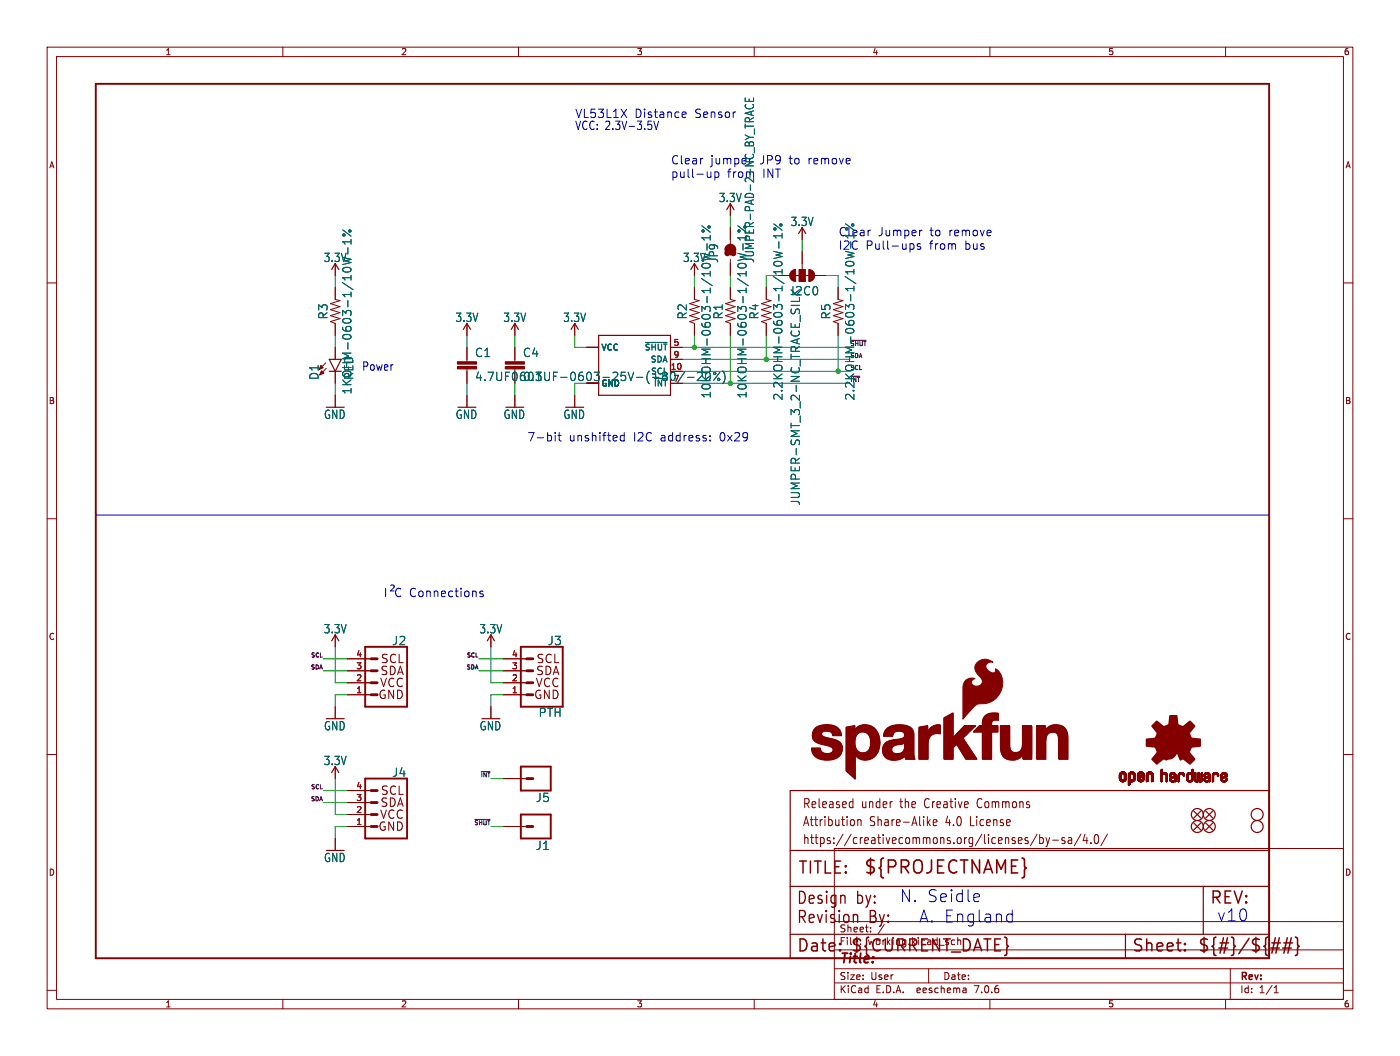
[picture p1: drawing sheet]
<svg xmlns="http://www.w3.org/2000/svg" width="297mm" height="224mm" viewBox="0 0 297 224" stroke-linecap="round" stroke-linejoin="round" font-family="sans-serif">
<defs><g id="words">
<text font-size="3.8" fill="#840000" x="183.1" y="185.7">${PROJECTNAME}</text>
<g font-size="3.5" fill="#840000">
<text x="169.2" y="185.7">TITLE:</text>
<text x="168.9" y="196.1">Revision</text>
<text x="168.9" y="192.1">Design</text>
<text x="181.6" y="192.1">by:</text>
<text x="184.3" y="196.1">By:</text>
<text x="256.5" y="192.1">REV:</text>
<text x="168.9" y="202.2">Date:</text>
<text x="180.3" y="202.2">${CURRENT_DATE}</text>
<text x="240" y="202.2">Sheet:</text>
<text x="254" y="202.2">${#}/${##}</text>
</g>
<g font-size="3.5" fill="#0000c2">
<text x="190.8" y="191.5">N. Seidle</text>
<text x="194.8" y="195.8">A. England</text>
<text x="258.1" y="195.6">v10</text>
</g>
<text font-size="2.8" fill="#840000" x="178" y="204.8">Title:</text>
<g font-size="2.7" fill="#840000">
<text x="170.2" y="171.7">Released</text>
<text x="182.7" y="171.7">under</text>
<text x="191.1" y="171.7">the</text>
<text x="196.5" y="171.7">Creative</text>
<text x="208" y="171.7">Commons</text>
<text x="170.2" y="175.5">Attribution</text>
<text x="170.2" y="179.3">https://creativecommons.org/licenses/by-sa/4.0/</text>
<text x="184.5" y="175.5">Share-Alike</text>
<text x="200.8" y="175.5">4.0</text>
<text x="206.2" y="175.5">License</text>
</g>
<g font-size="2.5" fill="#0000c2">
<text x="121.9" y="25.2">VL53L1X</text>
<text x="121.9" y="27.7">VCC: 2.3V-3.5V</text>
<text x="134.6" y="25.2">Distance</text>
<text x="147.4" y="25.2">Sensor</text>
<text x="142.2" y="35">Clear</text>
<text x="161.2" y="35">JP9</text>
<text x="167.4" y="35">to</text>
<text x="171.5" y="35">remove</text>
<text x="142.2" y="37.9">pull-up</text>
<text x="161.7" y="37.9">INT</text>
<text x="183.6" y="53.1">Pull-ups</text>
<text x="186.2" y="50.2">Jumper</text>
<text x="197.1" y="53.1">from</text>
<text x="197.2" y="50.2">to</text>
<text x="201.3" y="50.2">remove</text>
<text x="204.7" y="53.1">bus</text>
<text x="76.7" y="78.7">Power</text>
<text x="111.8" y="93.7">7-bit</text>
<text x="120.6" y="93.7">unshifted</text>
<text x="134.3" y="93.7">I2C</text>
<text x="140.1" y="93.7">address:</text>
<text x="152.7" y="93.7">0x29</text>
<text x="81.3" y="126.8">I C Connections</text>
</g>
<g font-size="2.5" fill="#006464">
<text x="150.6" y="35">jumper</text>
<text x="154.2" y="37.9">from</text>
<text x="152.4" y="43.1">3.3V</text>
<text x="167.7" y="48.2">3.3V</text>
<text x="177.8" y="50.2">Clear</text>
<text x="177.8" y="53.1">I2C</text>
<text x="68.6" y="55.8">3.3V</text>
<text x="144.8" y="55.8">3.3V</text>
<text x="152.5" y="55.8" transform="rotate(-90 152.5 55.8)">JP9</text>
<text x="160.2" y="55.8" transform="rotate(-90 160.2 55.8)">JUMPER-PAD-2-NC_BY_TRACE</text>
<text x="167.7" y="62.8">I2C0</text>
<text x="69.7" y="67.8" transform="rotate(-90 69.7 67.8)">R3</text>
<text x="96.5" y="68.5">3.3V</text>
<text x="106.7" y="68.5">3.3V</text>
<text x="119.4" y="68.5">3.3V</text>
<text x="145.9" y="67.8" transform="rotate(-90 145.9 67.8)">R2</text>
<text x="153.5" y="67.8" transform="rotate(-90 153.5 67.8)">R1</text>
<text x="161.1" y="67.8" transform="rotate(-90 161.1 67.8)">R4</text>
<text x="176.4" y="67.8" transform="rotate(-90 176.4 67.8)">R5</text>
<text x="100.7" y="75.9">C1</text>
<text x="110.8" y="75.9">C4</text>
<text x="67.8" y="80.7" transform="rotate(-90 67.8 80.7)">D1</text>
<text x="74.8" y="83.7" transform="rotate(-90 74.8 83.7)">1KOHM-0603-1/10W-1%</text>
<text x="75.2" y="80.7" transform="rotate(-90 75.2 80.7)">RED</text>
<text x="100.7" y="81">4.7UF0603</text>
<text x="110.8" y="81">0.1UF-0603-25V-(+80/-20%)</text>
<text x="68.6" y="89">GND</text>
<text x="96.6" y="89">GND</text>
<text x="106.7" y="89">GND</text>
<text x="119.4" y="89">GND</text>
<text x="151" y="84.6" transform="rotate(-90 151 84.6)">10KOHM-0603-1/10W-1%</text>
<text x="158.6" y="84.6" transform="rotate(-90 158.6 84.6)">10KOHM-0603-1/10W-1%</text>
<text x="166.2" y="85" transform="rotate(-90 166.2 85)">2.2KOHM-0603-1/10W-1%</text>
<text x="181.5" y="85" transform="rotate(-90 181.5 85)">2.2KOHM-0603-1/10W-1%</text>
<text x="169.9" y="107.3" transform="rotate(-90 169.9 107.3)">JUMPER-SMT_3_2-NC_TRACE_SILK</text>
<text x="68.6" y="134.5">3.3V</text>
<text x="83.1" y="137">J2</text>
<text x="101.6" y="134.5">3.3V</text>
<text x="116.1" y="137">J3</text>
<text x="68.6" y="155.1">GND</text>
<text x="101.7" y="155.1">GND</text>
<text x="114.2" y="152.2">PTH</text>
<text x="68.6" y="162.5">3.3V</text>
<text x="83.1" y="164.9">J4</text>
<text x="113.6" y="170.3">J5</text>
<text x="68.6" y="183">GND</text>
<text x="113.6" y="180.4">J1</text>
</g>
<g font-size="2.5" fill="#840000">
<text x="80.5" y="143.5">SDA</text>
<text x="80.6" y="140.9">SCL</text>
<text x="113.6" y="143.5">SDA</text>
<text x="113.7" y="140.9">SCL</text>
<text x="80.1" y="148.5">GND</text>
<text x="80.5" y="146">VCC</text>
<text x="113.1" y="148.5">GND</text>
<text x="113.5" y="146">VCC</text>
<text x="80.5" y="173.9">VCC</text>
<text x="80.5" y="171.4">SDA</text>
<text x="80.6" y="168.9">SCL</text>
<text x="80.1" y="176.5">GND</text>
</g>
<g font-size="2.1" fill="#840000">
<text x="178" y="197.9">Sheet:</text>
<text x="186.2" y="197.9">/</text>
<text x="178" y="200.6">File:</text>
<text x="184.1" y="200.6">working.kicad_sch</text>
<text x="178" y="208">Size:</text>
<text x="184.7" y="208">User</text>
<text x="200" y="208">Date:</text>
<text x="263" y="208.2">Rev:</text>
<text x="178" y="210.8">KiCad</text>
<text x="185.7" y="210.8">E.D.A.</text>
<text x="194.6" y="210.8">eeschema</text>
<text x="207" y="210.8">7.0.6</text>
<text x="263" y="210.8">Id:</text>
<text x="267.1" y="210.8">1/1</text>
</g>
<g font-size="1.8" fill="#840000">
<text x="35" y="11.9">1</text>
<text x="85" y="11.9">2</text>
<text x="135" y="11.9">3</text>
<text x="185" y="11.9">4</text>
<text x="235" y="11.9">5</text>
<text x="285" y="11.9">6</text>
<text x="10.3" y="35.9">A</text>
<text x="285.3" y="35.9">A</text>
<text x="10.3" y="85.9">B</text>
<text x="285.3" y="85.9">B</text>
<text x="10.3" y="135.9">C</text>
<text x="285.3" y="135.9">C</text>
<text x="10.3" y="185.9">D</text>
<text x="285.3" y="185.9">D</text>
<text x="35" y="213.8">1</text>
<text x="85" y="213.8">2</text>
<text x="135" y="213.8">3</text>
<text x="185" y="213.8">4</text>
<text x="235" y="213.8">5</text>
<text x="285" y="213.8">6</text>
</g>
<g font-size="1.8" fill="#006464">
<text x="127.5" y="74.5">VCC</text>
<text x="136.7" y="74.5">~{SHUT}</text>
<text x="138" y="77.1">SDA</text>
<text x="127.5" y="82.1">GND</text>
<text x="138" y="79.6">SCL</text>
<text x="138.6" y="82.1">~{INT}</text>
<text x="142.2" y="78.5">10</text>
<text x="142.8" y="81">7</text>
</g>
<g font-size="1.8" fill="#a90000">
<text x="142.8" y="73.4">5</text>
<text x="142.8" y="75.9">9</text>
<text x="75.5" y="142">3</text>
<text x="75.5" y="139.4">4</text>
<text x="108.5" y="142">3</text>
<text x="108.5" y="139.4">4</text>
<text x="75.5" y="147.1">1</text>
<text x="75.5" y="144.5">2</text>
<text x="108.5" y="147.1">1</text>
<text x="108.5" y="144.5">2</text>
<text x="75.5" y="167.4">4</text>
<text x="75.5" y="172.5">2</text>
<text x="75.5" y="169.9">3</text>
<text x="75.5" y="175">1</text>
</g>
<text font-size="1.8" fill="#0000c2" x="82.5" y="125.5">2</text>
<g font-size="1.2" fill="#0f0f0f">
<text x="180.3" y="76">SDA</text>
<text x="180.3" y="73.4">~{SHUT}</text>
<text x="180.3" y="81">~{INT}</text>
<text x="65.8" y="142">SDA</text>
<text x="65.8" y="139.5">SCL</text>
<text x="98.8" y="142">SDA</text>
<text x="98.9" y="139.5">SCL</text>
<text x="65.8" y="167.4">SCL</text>
<text x="101.8" y="164.9">~{INT}</text>
<text x="65.8" y="169.9">SDA</text>
<text x="100.5" y="175">~{SHUT}</text>
</g>
<text font-size="1.2" fill="#006464" x="180.3" y="78.5">SCL</text>
</g></defs>
<g fill="none" stroke="#840000" stroke-width=".21">
<path d="M10 10h277v203.9h-277zM12 12h273v199.9h-273zM60 10v2M110 10v2M160 10v2M210 10v2M260 10v2M10 60h2M71.1 55.9v2.5M147.3 55.9v2.5M154.9 43.2v2.5M154.9 48.3v3.4"/>
<path d="M154.9 55v3.4M165.1 58.4h2.5M169.5 57.2h1.3v2.5h-1.3zM170.2 48.3v2.5M170.2 53.3v3.9M172.7 58.4h2.6M285 60h2M69.1 77l-1.4 1.4M69.2 78.1l-1.4 1.4M71.1 61v2.5l1 .3-2 .6 2 .6-2 .7 2 .6-2 .6 2 .7-2 .6 1 .4v2.5M71.1 73.7v2.5M71.1 78.7v2.6"/>
<path d="M99.1 68.6v2.5M99.1 73.7v3M99.1 78.2v3.1M109.2 68.6v2.5M109.2 73.7v3M109.2 78.2v.5M121.9 68.6v2.5M124.5 73.7h2.5M142.2 73.7h2.6M142.2 78.7h2.6M142.2 76.2h2.6M147.3 61v2.5l1 .3-2 .6 2 .6-2 .7 2 .6-2 .6 2 .7-2 .6 1 .4v2.5"/>
<path d="M154.9 61v2.5l1.1 .3-2.1 .6 2.1 .6-2.1 .7 2.1 .6-2.1 .6 2.1 .7-2.1 .6 1 .4v2.5M162.6 61v2.5l1 .3-2.1 .6 2.1 .6-2.1 .7 2.1 .6-2.1 .6 2.1 .7-2.1 .6 1.1 .4v2.5M177.8 61v2.5l1 .3-2 .6 2 .6-2 .7 2 .6-2 .6 2 .7-2 .6 1 .4v2.5M71.1 83.8v2.6M99.1 83.8v2.6M109.2 83.8v2.6M121.9 83.8v2.6M142.2 81.3h2.6M10 110h2M285 110h2M71.1 134.6v2.6M73.7 139.7h5"/>
<path d="M104.1 134.6v2.6M106.7 139.7h5.1M10 160h2M71.1 149.9v2.5M73.7 147.3h5M73.7 144.8h5M73.7 142.2h5M104.1 149.9v2.5M106.7 147.3h5.1M106.7 144.8h5.1M106.7 142.2h5.1M285 160h2"/>
<path d="M71.1 162.6v2.5M71.1 177.8v2.5M73.7 175.3h5M73.7 172.7h5M73.7 170.2h5M73.7 167.6h5M106.7 175.3h5.1M106.7 165.1h5.1M177 179.9h108v32h-108zM180.5 170l.4 .1M180.9 169.3v2M180.9 171.2l-.4 .1"/>
<path d="M181.2 174v.9M182 173.8v1.3M182 174l.2-.2 .4 .1 .1 1.2M196.9 174.4l.5 .7M197.4 173.8l-.7 .7M198 174.4l.8-.1-.1-.4-.5-.1-.2 .3 .1 .9h.6M220 176.9l-1.4 2.5M220.6 177v1.9M220.6 177.7l.4-.1 .3 .4-.1 .8h-.6M221.9 177.6l.4 1.3M222.3 178.9l-.4 .6M222.7 177.6l-.4 1.3"/>
<path d="M223.3 178.2h1.2M225.9 177.7l-.4-.1-.2 .3v.3l.6 .1v.5h-.6M226.7 177.7h.6l.1 1.2M227.4 178.1l-.6 .1a.4 .4 0 0 0-.2 .3 .4 .4 0 0 0 .2 .4l.6-.1M229.3 176.9l-1.4 2.5M230.2 176.9l-.4 1.4h1M230.6 177.6v1.3M231.4 178.7v.2M232.4 177.1l.3-.1a1.34 1.34 0 0 1 0 1.9h-.2a1.44 1.44 0 0 1-.1-1.8zM234.9 176.9l-1.4 2.5M177 195.4h108M10 210h2"/>
<path d="M60 211.9v2M110 211.9v2M160 211.9v2M177 208.4h108M177 205.4h108M177 201.4h108M197 205.4v3M204.9 209.6l.1 .9M205 210.4l-.2 .1M205 209.9h-.2M210 211.9v2M260 211.9v2"/>
<path d="M261 205.4v6.5M270.3 210.5h.9M270.3 209.4l.4-.4v1.5M285 210h2"/>
</g>
<g fill="none" stroke="#840000" stroke-width=".25">
<path d="M70.4 57.2l.7-1.3 .8 1.3M146.6 57.2l.7-1.3 .8 1.3M154.2 44.5l.7-1.3 .8 1.3M154.9 52.3v1.8M168.4 58.4h3.8M169.4 49.5l.8-1.2 .7 1.2M69.8 78.7h2.6M69.8 76.2h2.6l-1.3 2.5zM98.3 69.9l.8-1.3 .7 1.3M108.5 69.9l.7-1.3 .8 1.3M121.2 69.9l.7-1.3 .8 1.3M127 71.1h15.2v12.7h-15.2z"/>
<path d="M70.4 135.9l.7-1.3 .8 1.3M103.4 135.9l.7-1.3 .8 1.3M70.4 163.8l.7-1.2 .8 1.2M167.6 167.6h101.6v35.6h-101.6zM253.2 172l1.6 1.5M253.2 174.5l1.6 1.5M254.8 172l-1.6 1.5M254.8 174.5l-1.6 1.5M255.8 174.5l1.5 1.5M255.8 172l1.5 1.5M257.3 172l-1.5 1.5M257.3 174.5l-1.5 1.5"/>
<path d="M167.6 198.1h101.6M167.6 180.3h101.6M167.6 188h101.6M238.8 198.1v5.1M255.3 188v10.1"/>
<circle cx="254" cy="172.7" r="1.27"/>
<circle cx="254" cy="175.3" r="1.27"/>
<circle cx="256.5" cy="175.3" r="1.27"/>
<circle cx="256.5" cy="172.7" r="1.27"/>
<circle cx="266.7" cy="172.7" r="1.27"/>
<circle cx="266.7" cy="175.3" r="1.27"/>
</g>
<g fill="none" stroke="#006464" stroke-width=".21">
<path d="M158.1 20.8v.7h1.8v-.7M158.3 22.1l-.1 .1a.51 .51 0 0 0 .3 .8l.6 .1a.68 .68 0 0 0 .8-.7l-.2-.3M158.9 21v.5M159.9 23.5l-1.8 .5M72.7 54.6l1.8 .4-1.3 .3 1.3 .4M72.7 48.7l1.8 1.4M73.8 52.5v1.4M74.5 50.8v1M74.5 51.3h-1.8l.5 .5M148.9 53.7l1.8 .4-1.3 .4 1.3 .3-1.8 .4M148.9 47.9l1.8 1.3M150.7 50.4h-1.8l.5 .5"/>
<path d="M150.7 49.9v1M156.5 53.7l1.8 .4-1.3 .4 1.3 .3-1.8 .4M156.5 47.9l1.8 1.3M158.3 50.4h-1.8l.5 .5M164.1 53.3l1.8 .4-1.3 .4 1.3 .3-1.8 .4M164.1 47.5l1.8 1.3M165.2 51.3v1.3M165.9 49.5v1M165.9 50h-1.8l.5 .5M179.4 47.5l1.8 1.3M180.7 47.5h.4M181.2 53.7l-1.3 .4 1.3 .3-1.8 .4"/>
<path d="M136.9 72.6h4.6M143.1 79.1l.1 .2M145.3 78.8l-1.6 2.3M148.7 78.9l-.7 .2M148.9 79.7l-1 1h1.1M152.7 78.9l-1.3 1.8M153.3 78.7a2.04 2.04 0 0 1 0 2.7M169.6 63.1v.8M145.9 80h1.3"/>
<circle cx="73" cy="49.8" r=".25"/>
<circle cx="74.2" cy="49" r=".25"/>
<circle cx="149.2" cy="49" r=".25"/>
<circle cx="150.4" cy="48.1" r=".25"/>
<circle cx="156.8" cy="49" r=".25"/>
<circle cx="164.4" cy="48.6" r=".25"/>
<circle cx="165.7" cy="47.7" r=".25"/>
<circle cx="152.5" cy="80.5" r=".25"/>
</g>
<path d="M20.3 17.8h248.9v185.4h-248.9zM77.5 137.2h8.9v12.7h-8.9zM110.5 137.2h8.9v12.7h-8.9zM77.5 165.1h8.9v12.7h-8.9zM110.5 172.7h6.3v5.1h-6.3zM110.5 162.6h6.3v5h-6.3z" fill="none" stroke="#840000" stroke-width=".41"/>
<g fill="none" stroke="#840000" stroke-width=".61">
<path d="M78.7 139.7h1.3M111.8 139.7h1.2M78.7 147.3h1.3M78.7 144.8h1.3M78.7 142.2h1.3M111.8 147.3h1.2M111.8 144.8h1.2M111.8 142.2h1.2M78.7 175.3h1.3M78.7 172.7h1.3M78.7 170.2h1.3M78.7 167.6h1.3"/>
<path d="M111.8 175.3h1.2M111.8 165.1h1.2"/>
</g>
<g fill="#840000" stroke="#840000" stroke-width=".21">
<path d="M184.7 157.4l2 .1-.1 .6-.4 1.3-1.7-.8z"/>
<path d="M200.2 152.2l2-1v5.2l2.4-2.6h2.3l-2.6 2.6 2.9 4.5h-2.3l-2-3.1-.7 .7v2.4h-2z"/>
<path d="M189.6 156.9l1.3-.2 .2 1-1.1 .2z"/>
<path d="M195 154.2l1.8-.3v1.3a2.32 2.32 0 0 1 2.7-1.5l-.1 1.8a2.07 2.07 0 0 0-2.5 2.6v2.8h-2z"/>
<path d="M212.2 153.9h2v1.9a7.8 7.8 0 0 0 .2 3.3 1.42 1.42 0 0 0 1.6 .3 1.42 1.42 0 0 0 .9-1.4v-4.1h1.9v7h-1.1a.52 .52 0 0 1-.7-.1 .52 .52 0 0 1 0-.6v-.3a2.67 2.67 0 0 1-4.5 0l-.3-1.7z"/>
<path d="M219.9 153.8h1.1a.51 .51 0 0 1 .7 .1 .51 .51 0 0 1 0 .7v.2a2.66 2.66 0 0 1 4.5 .1l.3 1v5h-2v-2a7.8 7.8 0 0 0-.2-3.3 1.42 1.42 0 0 0-1.6-.3 1.42 1.42 0 0 0-.9 1.4v4.2h-1.9z"/>
<path d="M179.5 154.2l1.8-.4v1a2.87 2.87 0 0 1 3-1.1 2.87 2.87 0 0 1 2.2 2.3l.2 1.5-2-.1a1.79 1.79 0 0 0-.6-1.8 1.79 1.79 0 0 0-1.9-.3 2.84 2.84 0 0 0 .1 4.1 1.58 1.58 0 0 0 2.2-.8l1.7 .8a2.8 2.8 0 0 1-4.8 .6v5.1l-1.9-1.7z"/>
<path d="M172.9 154.4a4.4 4.4 0 0 1 5 0l.5 .9 .1 .6h-1.8a1.44 1.44 0 0 0-2.2-.8l-.2 .3a.89 .89 0 0 0 1 1 6.2 6.2 0 0 1 3 1.1 2.22 2.22 0 0 1-1.6 3.4 4 4 0 0 1-4.2-1.1l-.3-1.2h1.8a1.51 1.51 0 0 0 1.2 1.2 1.51 1.51 0 0 0 1.5-.7v-.4a4.1 4.1 0 0 0-2.5-1 1.9 1.9 0 0 1-1.8-1.2 1.9 1.9 0 0 1 .5-2.1z"/>
<path d="M209 151.8a4.3 4.3 0 0 1 2.8-.6l-.1 1.4a.93 .93 0 0 0-1 .1 .93 .93 0 0 0-.4 .9v.1a.62 .62 0 0 0 .9 .2h.5v1.2h-1.4v5.8h-1.9v-5.8h-1.9l.8-.8a.98 .98 0 0 1 1.1-.5v-.2a2.66 2.66 0 0 1 .6-1.8z"/>
<path d="M188.1 154.5a4.8 4.8 0 0 1 5.3 0 5.3 5.3 0 0 1 .5 3v2.3l.2 1.1h-1.4a.56 .56 0 0 1-.5-.1 .56 .56 0 0 1-.2-.6 3.3 3.3 0 0 1-4.4 .1 2.17 2.17 0 0 1-.1-2.4 2.17 2.17 0 0 1 2.1-1l.4 1a.95 .95 0 0 0-.8 1.2 .95 .95 0 0 0 1.1 .7 1.67 1.67 0 0 0 1.6-2v-.4l-.8 .3-.2-1a.9 .9 0 0 0 1-1 .9 .9 0 0 0-1.2-.8 1.1 1.1 0 0 0-1.3 1.1h-2l.3-.9z"/>
<path d="M107.2 77.7h4.1v.5h-4.1z"/>
<path d="M107.2 76.7h4.1v.5h-4.1z"/>
<path d="M97 77.7h4.1v.5h-4.1z"/>
<path d="M97 76.7h4.1v.5h-4.1z"/>
<path d="M167.9 57.5l.9-.3v2.5a1.27 1.27 0 0 1-1.2-.8 1.27 1.27 0 0 1 .3-1.4z"/>
<path d="M169.5 57.2h1.3v2.5h-1.3z"/>
<path d="M171.6 57.2a1.27 1.27 0 0 1 1.2 1.2h-1.2z"/>
<path d="M171.6 58.4h1.2a1.27 1.27 0 0 1-1.2 1.3z"/>
<path d="M68.2 78.6l.5 .5-.9 .4z"/>
<path d="M184.7 157.5l2 .1-.5 1.9-1.7-.8z"/>
<path d="M200.3 152.3l1.9-1v5.2l2.5-2.5h2.3l-2.7 2.6 3 4.4h-2.4l-1.9-3.1-.8 .7v2.4h-1.9z"/>
<path d="M189.6 157l1.3-.2 .2 1.1-1.1 .2z"/>
<path d="M195 154.3l1.8-.3v1.3a2.34 2.34 0 0 1 2.7-1.5v1.8a2.13 2.13 0 0 0-2.6 2.6v2.8h-1.9z"/>
<path d="M212.3 154h1.9v2a7.9 7.9 0 0 0 .3 3.3 1.43 1.43 0 0 0 1.6 .3 1.43 1.43 0 0 0 .9-1.4v-4.2h1.9v7h-1.2a.52 .52 0 0 1-.6-.1 .52 .52 0 0 1 0-.6v-.3a2.68 2.68 0 0 1-4.5 0l-.3-1.1z"/>
<path d="M220 154h1.1a.52 .52 0 0 1 .7 0 .52 .52 0 0 1 0 .7v.2a2.68 2.68 0 0 1 4.5 .1l.3 1v5h-2v-2a7.9 7.9 0 0 0-.2-3.3 1.42 1.42 0 0 0-1.6-.3 1.42 1.42 0 0 0-.9 1.4v4.2h-1.9z"/>
<path d="M179.5 154.3l1.8-.3v.9a2.88 2.88 0 0 1 3-1.1 2.88 2.88 0 0 1 2.2 2.3l.2 1.5-2-.1a1.87 1.87 0 0 0-2.1-2.2 2.39 2.39 0 0 0-1.2 3 1.6 1.6 0 0 0 1.4 1.5 1.6 1.6 0 0 0 1.7-1.1l1.7 .8a2.81 2.81 0 0 1-4.8 .6v5.1l-1.9-1.7z"/>
<path d="M172.9 154.5a4.4 4.4 0 0 1 5 0l.5 .9 .1 .6h-1.8a1.39 1.39 0 0 0-2.4-.5 .88 .88 0 0 0 1 1 6.3 6.3 0 0 1 3 1.1 2.23 2.23 0 0 1-1.7 3.5 4 4 0 0 1-4.1-1.2l-.3-1.2h1.8a1.51 1.51 0 0 0 1.2 1.2 1.51 1.51 0 0 0 1.5-.7v-.4a4 4 0 0 0-2.6-1 1.9 1.9 0 0 1-1.7-1.2 1.9 1.9 0 0 1 .5-2.1z"/>
<path d="M209 151.9a4.3 4.3 0 0 1 2.8-.6l-.1 1.4a.95 .95 0 0 0-1.3 .9v.2a.62 .62 0 0 0 .8 .2h.5v1.3h-1.3v5.7h-2v-5.7h-1.9l.9-.9a.99 .99 0 0 1 1-.4v-.3a2.67 2.67 0 0 1 .6-1.8z"/>
<path d="M207.2 140.6a2.45 2.45 0 0 1 3.5-.2 1.05 1.05 0 0 0-1.5 .6 1.05 1.05 0 0 0 .7 1.4 .71 .71 0 0 0 .8 .3 .71 .71 0 0 0 .5-.8v-.1a4 4 0 0 1 .4 5.9 4.4 4.4 0 0 1-3.9 1.5 5.5 5.5 0 0 0-2.5 2.2l-.9 1.1v-6.4a1.94 1.94 0 0 1 2.5-2.2 .82 .82 0 0 0-.7 .9 .82 .82 0 0 0 .9 .7 1.1 1.1 0 0 0 1.3-.6 1.1 1.1 0 0 0-.4-1.4 2.08 2.08 0 0 1-.7-2.9z"/>
<path d="M188.1 154.6a4.8 4.8 0 0 1 5.3 0 5.3 5.3 0 0 1 .5 3v2.3l.2 1.1h-1.3a.56 .56 0 0 1-.6-.1 .56 .56 0 0 1-.2-.5 3.3 3.3 0 0 1-4.4 0 2.19 2.19 0 0 1-.1-2.3 2.19 2.19 0 0 1 2.1-1.1l.4 1.1a.96 .96 0 0 0-.8 1.1 .96 .96 0 0 0 1.2 .7 1.68 1.68 0 0 0 1.5-2v-.3l-.8 .3-.2-1.1a.91 .91 0 0 0 1-1 .91 .91 0 0 0-1.2-.7 1.09 1.09 0 0 0-1.3 1h-2l.3-.8z"/>
<path d="M237.5 165.1h.3z"/>
<path d="M237.5 165l.3 .1z"/>
<path d="M237.5 165h.3z"/>
<path d="M237.5 164.9l.3 .1z"/>
<path d="M237.5 164.9h.3z"/>
<path d="M237.5 164.8l.3 .1z"/>
<path d="M237.5 164.8h.3z"/>
<path d="M237.5 164.7l.3 .1z"/>
<path d="M237.5 164.7h.3z"/>
<path d="M237.5 164.6l.3 .1z"/>
<path d="M237.5 164.6h.3z"/>
<path d="M237.5 164.5l.3 .1z"/>
<path d="M237.5 164.5h.3z"/>
<path d="M237.5 164.4l.3 .1z"/>
<path d="M237.5 164.4h.3z"/>
<path d="M237.5 164.3l.3 .1z"/>
<path d="M237.5 165.2h.4z"/>
<path d="M237.5 165.1l.4 .1z"/>
<path d="M237.5 165.1h.4z"/>
<path d="M237.5 164.3h.4z"/>
<path d="M237.5 165.3h.4z"/>
<path d="M237.5 165.2l.4 .1z"/>
<path d="M237.5 164.2l.4 .1z"/>
<path d="M237.5 164.2h.4z"/>
<path d="M237.5 165.3h.5z"/>
<path d="M237.5 164.1l.5 .1z"/>
<path d="M237.5 164.1h.5z"/>
<path d="M237.5 165.4h.6z"/>
<path d="M237.5 165.3l.5 .1z"/>
<path d="M237.5 164.1h.6z"/>
<path d="M237.5 165.4h1.3z"/>
<path d="M237.5 164l1.3 .1z"/>
<path d="M237.6 165.4h1.2z"/>
<path d="M237.6 164h1.2z"/>
<path d="M237.6 165.5h1.2z"/>
<path d="M237.6 165.4l1.2 .1z"/>
<path d="M237.6 163.9l1.2 .1z"/>
<path d="M237.6 163.9h1.2z"/>
<path d="M237.6 165.5l1.2 .1z"/>
<path d="M237.6 165.6h1.1z"/>
<path d="M237.6 163.9h1.1z"/>
<path d="M237.7 165.6h1z"/>
<path d="M237.7 163.9h1z"/>
<path d="M237.7 163.8l1 .1z"/>
<path d="M237.7 163.8h1z"/>
<path d="M237.7 165.6l1 .1z"/>
<path d="M237.8 165.7h.8z"/>
<path d="M237.8 163.8h.8z"/>
<path d="M237.8 163.7l.8 .1z"/>
<path d="M237.8 163.7h.7z"/>
<path d="M237.9 165.7h.6z"/>
<path d="M237.9 163.7h.6z"/>
<path d="M237.9 165.7l.5 .1z"/>
<path d="M237.9 163.7h.5z"/>
<path d="M238 163.7h.4z"/>
<path d="M238 165.8h.4z"/>
<path d="M238 163.7h.3z"/>
<path d="M238.1 165.8h.2z"/>
<path d="M238.1 163.7h.2z"/>
<path d="M238.2 164.1h.6z"/>
<path d="M238.3 165.4h.5z"/>
<path d="M238.3 164.1h.5z"/>
<path d="M238.3 165.4h.6z"/>
<path d="M238.3 164.1h.6z"/>
<path d="M238.3 165.3l.6 .1z"/>
<path d="M238.4 164.1h.5z"/>
<path d="M238.4 165.3h.5z"/>
<path d="M238.4 164.1l.5 .1z"/>
<path d="M238.4 164.2h.5z"/>
<path d="M238.5 164.2h.4z"/>
<path d="M238.5 165.2l.4 .1z"/>
<path d="M238.5 165.2h.4z"/>
<path d="M238.5 164.3h.4z"/>
<path d="M238.5 164.2l.4 .1z"/>
<path d="M238.5 165.1l.4 .1z"/>
<path d="M238.5 165.1h.4z"/>
<path d="M238.5 165l.4 .1z"/>
<path d="M238.5 165h.4z"/>
<path d="M238.5 164.9l.4 .1z"/>
<path d="M238.5 164.9h.4z"/>
<path d="M238.5 164.8l.4 .1z"/>
<path d="M238.5 164.8h.4z"/>
<path d="M238.5 164.7l.4 .1z"/>
<path d="M238.5 164.7h.4z"/>
<path d="M238.5 164.6l.4 .1z"/>
<path d="M238.5 164.6h.4z"/>
<path d="M238.5 164.5l.4 .1z"/>
<path d="M238.5 164.5h.4z"/>
<path d="M238.5 164.4l.4 .1z"/>
<path d="M238.5 164.4h.4z"/>
<path d="M238.5 164.3l.4 .1z"/>
<path d="M239.4 166.4h.2z"/>
<path d="M239.4 166.4h.3z"/>
<path d="M239.4 166.3l.3 .1z"/>
<path d="M239.4 166.3h.4z"/>
<path d="M239.4 166.2l.4 .1z"/>
<path d="M239.4 166.2h.4z"/>
<path d="M239.4 166.1l.4 .1z"/>
<path d="M239.4 166.1h.4z"/>
<path d="M239.4 166l.4 .1z"/>
<path d="M239.4 166h.4z"/>
<path d="M239.4 165.9l.4 .1z"/>
<path d="M239.4 165.9h.4z"/>
<path d="M239.4 165.8l.4 .1z"/>
<path d="M239.4 165.8h.4z"/>
<path d="M239.4 165.7l.4 .1z"/>
<path d="M239.4 165.7h1z"/>
<path d="M239.4 165.7h1.1z"/>
<path d="M239.4 165.6l1.2 .1z"/>
<path d="M239.4 165.6h1.2z"/>
<path d="M239.4 165.6h1.3z"/>
<path d="M239.4 165.5l1.3 .1z"/>
<path d="M239.4 165.5h1.3z"/>
<path d="M239.4 165.4l1.3 .1z"/>
<path d="M239.4 165.4h1.3z"/>
<path d="M239.4 165.4h1.4z"/>
<path d="M239.4 165.4h.6z"/>
<path d="M239.4 165.3l.5 .1z"/>
<path d="M239.4 165.3h.5z"/>
<path d="M239.4 165.3h.4z"/>
<path d="M239.4 165.2l.4 .1z"/>
<path d="M239.4 165.2h.4z"/>
<path d="M239.4 165.1l.4 .1z"/>
<path d="M239.4 165.1h.4z"/>
<path d="M239.4 165l.4 .1z"/>
<path d="M239.4 165h.4z"/>
<path d="M239.4 164.9l.4 .1z"/>
<path d="M239.4 164.9h.4z"/>
<path d="M239.4 164.8l.4 .1z"/>
<path d="M239.4 164.8h.4z"/>
<path d="M239.4 164.7l.4 .1z"/>
<path d="M239.4 164.7h.4z"/>
<path d="M239.4 164.6l.4 .1z"/>
<path d="M239.4 164.6h.4z"/>
<path d="M239.4 164.5l.4 .1z"/>
<path d="M239.4 164.5h.4z"/>
<path d="M239.4 164.4l.4 .1z"/>
<path d="M239.4 164.4h.4z"/>
<path d="M239.4 164.3l.4 .1z"/>
<path d="M239.4 164.3h.4z"/>
<path d="M239.4 164.2l.4 .1z"/>
<path d="M239.4 166.5h.1z"/>
<path d="M239.4 166.4l.2 .1z"/>
<path d="M239.4 164.2h.4z"/>
<path d="M239.4 164.2h.5z"/>
<path d="M239.4 164.1l.5 .1z"/>
<path d="M239.4 164.1h.5z"/>
<path d="M239.4 164.1h.6z"/>
<path d="M239.5 164.1h.5z"/>
<path d="M239.5 164l1.3 .1z"/>
<path d="M239.5 164h1.2z"/>
<path d="M239.5 163.9l1.2 .1z"/>
<path d="M239.5 163.9h1.2z"/>
<path d="M239.5 163.9h1.1z"/>
<path d="M239.6 163.9h1z"/>
<path d="M239.6 163.8l1 .1z"/>
<path d="M239.6 163.8h1z"/>
<path d="M239.7 163.8h.9z"/>
<path d="M239.7 163.8h.8z"/>
<path d="M239.7 163.7l.8 .1z"/>
<path d="M239.8 163.7h.6z"/>
<path d="M239.8 165.7l.6 .1z"/>
<path d="M239.9 163.7h.5z"/>
<path d="M239.9 165.8h.4z"/>
<path d="M239.9 163.7h.4z"/>
<path d="M240 165.8h.2z"/>
<path d="M240 163.7h.2z"/>
<path d="M240.2 164.1h.6z"/>
<path d="M240.2 165.4h.6z"/>
<path d="M240.3 165.4h.5z"/>
<path d="M240.3 164.1h.5z"/>
<path d="M240.3 165.3l.5 .1z"/>
<path d="M240.3 165.3h.5z"/>
<path d="M240.3 164.1l.5 .1z"/>
<path d="M240.4 165.3h.4z"/>
<path d="M240.4 164.2h.4z"/>
<path d="M240.4 165.2l.4 .1z"/>
<path d="M240.4 165.2h.4z"/>
<path d="M240.4 164.3h.4z"/>
<path d="M240.4 164.2l.4 .1z"/>
<path d="M240.4 165.1l.4 .1z"/>
<path d="M240.4 165.1h.4z"/>
<path d="M240.4 164.4h.4z"/>
<path d="M240.4 164.3l.4 .1z"/>
<path d="M240.5 165.1h.3z"/>
<path d="M240.5 165l.3 .1z"/>
<path d="M240.5 165h.3z"/>
<path d="M240.5 164.9l.3 .1z"/>
<path d="M240.5 164.9h.3z"/>
<path d="M240.5 164.8l.3 .1z"/>
<path d="M240.5 164.8h.3z"/>
<path d="M240.5 164.7l.3 .1z"/>
<path d="M240.5 164.7h.3z"/>
<path d="M240.5 164.6l.3 .1z"/>
<path d="M240.5 164.6h.3z"/>
<path d="M240.5 164.5l.3 .1z"/>
<path d="M240.5 164.5h.3z"/>
<path d="M240.5 164.4l.3 .1z"/>
<path d="M240.5 164.4h.3z"/>
<path d="M241.3 165.2h.4z"/>
<path d="M241.3 165.1l.4 .1z"/>
<path d="M241.3 165.1h.4z"/>
<path d="M241.3 165l.5 .1z"/>
<path d="M241.3 165h.5z"/>
<path d="M241.3 165h.6z"/>
<path d="M241.3 165h.7z"/>
<path d="M241.3 164.9l.7 .1z"/>
<path d="M241.3 164.9h.7z"/>
<path d="M241.3 164.9h.8z"/>
<path d="M241.3 164.9h.9z"/>
<path d="M241.3 164.8l.9 .1z"/>
<path d="M241.3 164.8h.9z"/>
<path d="M241.3 164.8h1z"/>
<path d="M241.3 164.8h1.1z"/>
<path d="M241.3 164.7l1.1 .1z"/>
<path d="M241.3 164.7h1.1z"/>
<path d="M241.3 164.7h1.2z"/>
<path d="M241.3 164.7h1.3z"/>
<path d="M241.3 164.6l1.3 .1z"/>
<path d="M241.3 164.6h1.4z"/>
<path d="M241.3 164.6h.4z"/>
<path d="M241.3 164.5l.4 .1z"/>
<path d="M241.3 164.5h.3z"/>
<path d="M241.3 164.4l.3 .1z"/>
<path d="M241.3 164.4h.3z"/>
<path d="M241.3 164.4h.4z"/>
<path d="M241.3 164.3l.4 .1z"/>
<path d="M241.3 164.3h.4z"/>
<path d="M241.3 164.2l.4 .1z"/>
<path d="M241.3 165.3h.5z"/>
<path d="M241.3 165.3h.4z"/>
<path d="M241.3 165.2l.4 .1z"/>
<path d="M241.3 164.2h.4z"/>
<path d="M241.3 164.2h.5z"/>
<path d="M241.3 164.1l.5 .1z"/>
<path d="M241.3 164.1h.5z"/>
<path d="M241.3 165.3l.6 .1z"/>
<path d="M241.3 164.1h.6z"/>
<path d="M241.3 165.4h.6z"/>
<path d="M241.4 165.4h.5z"/>
<path d="M241.4 164.1h.5z"/>
<path d="M241.4 165.4h1.3z"/>
<path d="M241.4 164.1h.6z"/>
<path d="M241.4 165.4h1.2z"/>
<path d="M241.4 164l1.3 .1z"/>
<path d="M241.4 164h1.3z"/>
<path d="M241.4 165.5h1.2z"/>
<path d="M241.4 165.4l1.2 .1z"/>
<path d="M241.4 164h1.2z"/>
<path d="M241.4 163.9l1.2 .1z"/>
<path d="M241.5 165.5l1.1 .1z"/>
<path d="M241.5 163.9h1.1z"/>
<path d="M241.5 165.6h1.1z"/>
<path d="M241.5 165.6h1z"/>
<path d="M241.5 163.9h1z"/>
<path d="M241.5 163.8l1 .1z"/>
<path d="M241.5 163.8h1z"/>
<path d="M241.6 165.6l.9 .1z"/>
<path d="M241.6 163.8h.9z"/>
<path d="M241.6 165.7h.8z"/>
<path d="M241.6 163.8h.8z"/>
<path d="M241.6 163.7l.8 .1z"/>
<path d="M241.7 163.7h.7z"/>
<path d="M241.7 165.7h.7z"/>
<path d="M241.7 163.7h.6z"/>
<path d="M241.7 165.7h.6z"/>
<path d="M241.8 163.7h.5z"/>
<path d="M241.8 165.7l.5 .1z"/>
<path d="M241.8 164.6h.9z"/>
<path d="M241.8 163.7h.4z"/>
<path d="M241.8 165.8h.4z"/>
<path d="M241.9 165.8h.3z"/>
<path d="M241.9 165.8h.2z"/>
<path d="M241.9 164.6h.8z"/>
<path d="M241.9 163.7h.3z"/>
<path d="M241.9 164.5l.8 .1z"/>
<path d="M241.9 163.7h.2z"/>
<path d="M241.9 164.5h.8z"/>
<path d="M242 164.5h.7z"/>
<path d="M242.1 164.5h.6z"/>
<path d="M242.1 164.1h.6z"/>
<path d="M242.1 165.4h.6z"/>
<path d="M242.1 164.4l.6 .1z"/>
<path d="M242.1 164.4h.6z"/>
<path d="M242.2 164.4h.5z"/>
<path d="M242.2 164.1h.5z"/>
<path d="M242.2 165.4h.5z"/>
<path d="M242.2 165.3l.5 .1z"/>
<path d="M242.2 165.3h.5z"/>
<path d="M242.2 164.1l.5 .1z"/>
<path d="M242.2 164.2h.5z"/>
<path d="M242.3 165.3h.4z"/>
<path d="M242.3 164.2h.4z"/>
<path d="M242.3 164.4h.4z"/>
<path d="M242.3 165.2l.4 .1z"/>
<path d="M242.3 165.2h.4z"/>
<path d="M242.3 164.3l.4 .1z"/>
<path d="M242.3 164.3h.4z"/>
<path d="M242.3 164.2l.4 .1z"/>
<path d="M242.3 165.1l.4 .1z"/>
<path d="M242.3 165.1h.4z"/>
<path d="M242.4 165.1h.3z"/>
<path d="M242.4 165l.3 .1z"/>
<path d="M242.4 165h.3z"/>
<path d="M242.5 165h.2z"/>
<path d="M242.5 164.9l.2 .1z"/>
<path d="M242.5 164.9h.2z"/>
<path d="M242.6 164.9h.1z"/>
<path d="M243.2 165.7h.3z"/>
<path d="M243.2 165.7h.4z"/>
<path d="M243.2 165.6l.4 .1z"/>
<path d="M243.2 165.6h.4z"/>
<path d="M243.2 165.5l.4 .1z"/>
<path d="M243.2 165.5h.4z"/>
<path d="M243.2 165.4l.4 .1z"/>
<path d="M243.2 165.4h.4z"/>
<path d="M243.2 165.3l.4 .1z"/>
<path d="M243.2 165.3h.4z"/>
<path d="M243.2 165.2l.4 .1z"/>
<path d="M243.2 165.2h.4z"/>
<path d="M243.2 165.1l.4 .1z"/>
<path d="M243.2 165.1h.4z"/>
<path d="M243.2 165l.4 .1z"/>
<path d="M243.2 165h.4z"/>
<path d="M243.2 164.9l.4 .1z"/>
<path d="M243.2 164.9h.4z"/>
<path d="M243.2 164.8l.4 .1z"/>
<path d="M243.2 164.8h.4z"/>
<path d="M243.2 164.7l.4 .1z"/>
<path d="M243.2 164.7h.4z"/>
<path d="M243.2 164.6l.4 .1z"/>
<path d="M243.2 164.6h.4z"/>
<path d="M243.2 164.5l.4 .1z"/>
<path d="M243.2 164.5h.4z"/>
<path d="M243.2 164.4l.4 .1z"/>
<path d="M243.2 164.4h.4z"/>
<path d="M243.2 164.3l.4 .1z"/>
<path d="M243.2 164.3h.4z"/>
<path d="M243.2 165.7h.2z"/>
<path d="M243.2 164.2l.4 .1z"/>
<path d="M243.2 165.7l.2 .1z"/>
<path d="M243.2 164.2h.4z"/>
<path d="M243.2 164.2h.5z"/>
<path d="M243.2 164.1l.5 .1z"/>
<path d="M243.2 164.1h.5z"/>
<path d="M243.2 164.1h.6z"/>
<path d="M243.3 164.1h.5z"/>
<path d="M243.3 164.1h.6z"/>
<path d="M243.3 164l1.3 .1z"/>
<path d="M243.3 164h1.3z"/>
<path d="M243.3 164h1.2z"/>
<path d="M243.3 163.9l1.2 .1z"/>
<path d="M243.4 163.9h1.1z"/>
<path d="M243.4 163.9h1z"/>
<path d="M243.4 163.8l1 .1z"/>
<path d="M243.4 163.8h1z"/>
<path d="M243.5 163.8h.9z"/>
<path d="M243.5 163.8h.8z"/>
<path d="M243.6 163.7l.7 .1z"/>
<path d="M243.6 163.7h.7z"/>
<path d="M243.6 163.7h.6z"/>
<path d="M243.7 163.7h.5z"/>
<path d="M243.7 163.7h.4z"/>
<path d="M243.8 163.7h.3z"/>
<path d="M243.8 163.7h.2z"/>
<path d="M244 164.1h.6z"/>
<path d="M244.1 164.1h.5z"/>
<path d="M244.2 164.1l.4 .1z"/>
<path d="M244.2 164.2h.4z"/>
<path d="M244.2 164.2l.5 .1z"/>
<path d="M244.3 164.3h.4z"/>
<path d="M244.3 165.7h.2z"/>
<path d="M244.3 165.7h.3z"/>
<path d="M244.3 165.6l.4 .1z"/>
<path d="M244.3 165.6h.4z"/>
<path d="M244.3 165.5l.4 .1z"/>
<path d="M244.3 165.5h.4z"/>
<path d="M244.3 165.4l.4 .1z"/>
<path d="M244.3 165.4h.4z"/>
<path d="M244.3 165.3l.4 .1z"/>
<path d="M244.3 165.3h.4z"/>
<path d="M244.3 165.2l.4 .1z"/>
<path d="M244.3 165.2h.4z"/>
<path d="M244.3 165.1l.4 .1z"/>
<path d="M244.3 165.1h.4z"/>
<path d="M244.3 165l.4 .1z"/>
<path d="M244.3 165h.4z"/>
<path d="M244.3 164.9l.4 .1z"/>
<path d="M244.3 164.9h.4z"/>
<path d="M244.3 164.8l.4 .1z"/>
<path d="M244.3 164.8h.4z"/>
<path d="M244.3 164.7l.4 .1z"/>
<path d="M244.3 164.7h.4z"/>
<path d="M244.3 164.6l.4 .1z"/>
<path d="M244.3 164.6h.4z"/>
<path d="M244.3 164.5l.4 .1z"/>
<path d="M244.3 164.5h.4z"/>
<path d="M244.3 164.4l.4 .1z"/>
<path d="M244.3 164.4h.4z"/>
<path d="M244.3 164.3l.4 .1z"/>
<path d="M244.3 165.7l.2 .1z"/>
<path d="M246.3 165.8h.2z"/>
<path d="M246.3 165.7l.2 .1z"/>
<path d="M246.3 163.3h.3z"/>
<path d="M246.3 165.8h.1z"/>
<path d="M246.3 165.7h.2z"/>
<path d="M246.3 165.7h.3z"/>
<path d="M246.3 165.6l.3 .1z"/>
<path d="M246.3 165.6h.3z"/>
<path d="M246.3 165.5l.3 .1z"/>
<path d="M246.3 165.5h.3z"/>
<path d="M246.3 165.4l.3 .1z"/>
<path d="M246.3 165.4h.3z"/>
<path d="M246.3 165.3l.3 .1z"/>
<path d="M246.3 165.3h.3z"/>
<path d="M246.3 165.2l.3 .1z"/>
<path d="M246.3 165.2h.3z"/>
<path d="M246.3 165.1l.3 .1z"/>
<path d="M246.3 165.1h.3z"/>
<path d="M246.3 165l.3 .1z"/>
<path d="M246.3 165h.3z"/>
<path d="M246.3 164.9l.3 .1z"/>
<path d="M246.3 164.9h.3z"/>
<path d="M246.3 164.8l.3 .1z"/>
<path d="M246.3 164.8h.3z"/>
<path d="M246.3 164.7l.3 .1z"/>
<path d="M246.3 164.7h.3z"/>
<path d="M246.3 164.6l.3 .1z"/>
<path d="M246.3 164.6h.3z"/>
<path d="M246.3 164.5l.3 .1z"/>
<path d="M246.3 164.5h.3z"/>
<path d="M246.3 164.4l.3 .1z"/>
<path d="M246.3 164.4h.3z"/>
<path d="M246.3 164.3l.3 .1z"/>
<path d="M246.3 164.3h.3z"/>
<path d="M246.3 164.3h.4z"/>
<path d="M246.3 164.2l.4 .1z"/>
<path d="M246.3 164.2h.4z"/>
<path d="M246.3 164.2h.5z"/>
<path d="M246.3 164.1l.5 .1z"/>
<path d="M246.3 164.1h.5z"/>
<path d="M246.3 164.1h.6z"/>
<path d="M246.3 164.1h.7z"/>
<path d="M246.3 164.1h1.2z"/>
<path d="M246.3 164l1.2 .1z"/>
<path d="M246.3 164h1.2z"/>
<path d="M246.3 164h1.1z"/>
<path d="M246.3 163.9l1.1 .1z"/>
<path d="M246.3 163.9h1.1z"/>
<path d="M246.3 163.9h1z"/>
<path d="M246.3 163.9h.3z"/>
<path d="M246.3 163.8l.3 .1z"/>
<path d="M246.3 163.8h.3z"/>
<path d="M246.3 163.7l.3 .1z"/>
<path d="M246.3 163.7h.3z"/>
<path d="M246.3 163.6l.3 .1z"/>
<path d="M246.3 163.6h.3z"/>
<path d="M246.3 163.5l.3 .1z"/>
<path d="M246.3 163.5h.3z"/>
<path d="M246.3 163.4l.3 .1z"/>
<path d="M246.3 163.4h.3z"/>
<path d="M246.3 163.3l.3 .1z"/>
<path d="M246.3 163.2l.3 .1z"/>
<path d="M246.3 163.2h.3z"/>
<path d="M246.4 163.2h.2z"/>
<path d="M246.4 163.1l.2 .1z"/>
<path d="M246.7 163.9h.6z"/>
<path d="M246.7 163.8l.6 .1z"/>
<path d="M246.8 163.8h.4z"/>
<path d="M247 164.1h.6z"/>
<path d="M247.1 164.1h.5z"/>
<path d="M247.2 164.1h.4z"/>
<path d="M247.2 164.1l.4 .1z"/>
<path d="M247.2 164.2h.4z"/>
<path d="M247.3 164.2h.3z"/>
<path d="M247.3 164.3h.3z"/>
<path d="M247.3 164.2l.3 .1z"/>
<path d="M247.3 164.3h.4z"/>
<path d="M247.4 164.3h.3z"/>
<path d="M247.4 164.4h.3z"/>
<path d="M247.4 164.3l.3 .1z"/>
<path d="M247.4 164.5h.3z"/>
<path d="M247.4 164.4l.3 .1z"/>
<path d="M247.4 165.8h.1z"/>
<path d="M247.4 165.7l.2 .1z"/>
<path d="M247.4 165.7h.2z"/>
<path d="M247.4 165.7h.3z"/>
<path d="M247.4 165.6l.3 .1z"/>
<path d="M247.4 165.6h.3z"/>
<path d="M247.4 165.5l.3 .1z"/>
<path d="M247.4 165.5h.3z"/>
<path d="M247.4 165.4l.3 .1z"/>
<path d="M247.4 165.4h.3z"/>
<path d="M247.4 165.3l.3 .1z"/>
<path d="M247.4 165.3h.3z"/>
<path d="M247.4 165.2l.3 .1z"/>
<path d="M247.4 165.2h.3z"/>
<path d="M247.4 165.1l.3 .1z"/>
<path d="M247.4 165.1h.3z"/>
<path d="M247.4 165l.3 .1z"/>
<path d="M247.4 165h.3z"/>
<path d="M247.4 164.9l.3 .1z"/>
<path d="M247.4 164.9h.3z"/>
<path d="M247.4 164.8l.3 .1z"/>
<path d="M247.4 164.8h.3z"/>
<path d="M247.4 164.7l.3 .1z"/>
<path d="M247.4 164.7h.3z"/>
<path d="M247.4 164.6l.3 .1z"/>
<path d="M247.4 164.6h.3z"/>
<path d="M247.4 164.5l.3 .1z"/>
<path d="M248.1 165.4h.3z"/>
<path d="M248.1 165.3l.3 .1z"/>
<path d="M248.1 165.3h.3z"/>
<path d="M248.1 165.2l.3 .1z"/>
<path d="M248.1 165.2h.3z"/>
<path d="M248.1 164.6h.2z"/>
<path d="M248.1 164.5l.2 .1z"/>
<path d="M248.1 164.5h.3z"/>
<path d="M248.1 164.4l.3 .1z"/>
<path d="M248.1 164.4h.3z"/>
<path d="M248.1 165.4h.4z"/>
<path d="M248.1 165.2h.4z"/>
<path d="M248.1 165.1l.4 .1z"/>
<path d="M248.1 165.1h.4z"/>
<path d="M248.2 165.5h.3z"/>
<path d="M248.2 165.4l.3 .1z"/>
<path d="M248.2 165.4h.3z"/>
<path d="M248.2 165.1h.3z"/>
<path d="M248.2 164.4h.2z"/>
<path d="M248.2 164.3l.2 .1z"/>
<path d="M248.2 164.3h.2z"/>
<path d="M248.2 164.3h.3z"/>
<path d="M248.2 165.5h.4z"/>
<path d="M248.2 165.1h.4z"/>
<path d="M248.2 165l.4 .1z"/>
<path d="M248.2 165h.5z"/>
<path d="M248.2 164.2l.3 .1z"/>
<path d="M248.2 164.2h.3z"/>
<path d="M248.2 165.5l.8 .1z"/>
<path d="M248.2 165.5h.5z"/>
<path d="M248.2 165.6h.8z"/>
<path d="M248.2 164.2h.4z"/>
<path d="M248.2 165h.6z"/>
<path d="M248.2 164.1l.4 .1z"/>
<path d="M248.2 165h.7z"/>
<path d="M248.2 164.9l.7 .1z"/>
<path d="M248.2 164.1h.4z"/>
<path d="M248.2 164.1h.5z"/>
<path d="M248.3 165.6h.7z"/>
<path d="M248.3 164.9h.6z"/>
<path d="M248.3 164.1h.4z"/>
<path d="M248.3 164.1h.5z"/>
<path d="M248.3 165.6l.7 .1z"/>
<path d="M248.3 164.1h1.1z"/>
<path d="M248.3 165.7h.7z"/>
<path d="M248.3 164.9h.7z"/>
<path d="M248.3 164.1h1z"/>
<path d="M248.3 164l1 .1z"/>
<path d="M248.3 164h1z"/>
<path d="M248.3 164.9h.8z"/>
<path d="M248.4 165.7h.6z"/>
<path d="M248.4 164.9h.7z"/>
<path d="M248.4 164h.9z"/>
<path d="M248.4 164.8l.7 .1z"/>
<path d="M248.4 164h.8z"/>
<path d="M248.4 163.9l.8 .1z"/>
<path d="M248.4 164.8h1.1z"/>
<path d="M248.4 163.9h.8z"/>
<path d="M248.4 165.7l.6 .1z"/>
<path d="M248.5 165.8h.5z"/>
<path d="M248.5 163.9h.7z"/>
<path d="M248.5 164.8h1z"/>
<path d="M248.5 163.9h.6z"/>
<path d="M248.5 163.8l.6 .1z"/>
<path d="M248.6 163.8h.5z"/>
<path d="M248.6 164.8h.9z"/>
<path d="M248.6 164.7l.9 .1z"/>
<path d="M248.6 163.8h.4z"/>
<path d="M248.7 164.7h.8z"/>
<path d="M248.7 165.5h.3z"/>
<path d="M248.8 163.8h.1z"/>
<path d="M248.8 165.5h.2z"/>
<path d="M248.8 164.7h.7z"/>
<path d="M248.8 164.6l.7 .1z"/>
<path d="M248.8 164.1h.6z"/>
<path d="M248.9 164.6h.6z"/>
<path d="M248.9 164.1h.5z"/>
<path d="M249 164.6h.5z"/>
<path d="M249 164.1h.4z"/>
<path d="M249 164.1l.4 .1z"/>
<path d="M249 164.2h.4z"/>
<path d="M249.1 164.6h.4z"/>
<path d="M249.1 164.2h.3z"/>
<path d="M249.1 164.5l.4 .1z"/>
<path d="M249.1 164.5h.4z"/>
<path d="M249.1 164.2l.3 .1z"/>
<path d="M249.1 164.3h.4z"/>
<path d="M249.1 164.8l.4 .1z"/>
<path d="M249.2 164.5h.3z"/>
<path d="M249.2 164.3h.3z"/>
<path d="M249.2 164.9h.3z"/>
<path d="M249.2 164.4h.3z"/>
<path d="M249.2 164.3l.3 .1z"/>
<path d="M249.2 165.8h.1z"/>
<path d="M249.2 165.8h.2z"/>
<path d="M249.2 165.7l.2 .1z"/>
<path d="M249.2 165.7h.2z"/>
<path d="M249.2 165.7h.3z"/>
<path d="M249.2 165.6l.3 .1z"/>
<path d="M249.2 165.6h.3z"/>
<path d="M249.2 165.5l.3 .1z"/>
<path d="M249.2 165.5h.3z"/>
<path d="M249.2 165.4l.3 .1z"/>
<path d="M249.2 165.4h.3z"/>
<path d="M249.2 165.3l.3 .1z"/>
<path d="M249.2 165.3h.3z"/>
<path d="M249.2 165.2l.3 .1z"/>
<path d="M249.2 165.2h.3z"/>
<path d="M249.2 165.1l.3 .1z"/>
<path d="M249.2 165.1h.3z"/>
<path d="M249.2 165l.3 .1z"/>
<path d="M249.2 165h.3z"/>
<path d="M249.2 164.9l.3 .1z"/>
<path d="M249.2 164.4l.3 .1z"/>
<path d="M249.9 165.8h.2z"/>
<path d="M249.9 165.7l.2 .1z"/>
<path d="M249.9 165.7h.3z"/>
<path d="M249.9 165.6l.3 .1z"/>
<path d="M249.9 165.6h.3z"/>
<path d="M249.9 165.5l.3 .1z"/>
<path d="M249.9 165.5h.3z"/>
<path d="M249.9 165.4l.3 .1z"/>
<path d="M249.9 165.4h.3z"/>
<path d="M249.9 165.3l.3 .1z"/>
<path d="M249.9 165.3h.3z"/>
<path d="M249.9 165.2l.3 .1z"/>
<path d="M249.9 165.2h.3z"/>
<path d="M249.9 165.1l.3 .1z"/>
<path d="M249.9 165.1h.3z"/>
<path d="M249.9 165l.3 .1z"/>
<path d="M249.9 165h.3z"/>
<path d="M249.9 164.9l.3 .1z"/>
<path d="M249.9 164.9h.3z"/>
<path d="M249.9 164.8l.3 .1z"/>
<path d="M249.9 164.8h.3z"/>
<path d="M249.9 164.7l.3 .1z"/>
<path d="M249.9 164.7h.3z"/>
<path d="M249.9 164.6l.3 .1z"/>
<path d="M249.9 164.6h.3z"/>
<path d="M249.9 164.5l.3 .1z"/>
<path d="M249.9 164.5h.3z"/>
<path d="M249.9 164.4l.3 .1z"/>
<path d="M249.9 164.4h.3z"/>
<path d="M249.9 164.3l.4 .1z"/>
<path d="M249.9 164.3h.4z"/>
<path d="M250 164.3h.3z"/>
<path d="M250 164.2l.3 .1z"/>
<path d="M250 164.2h.3z"/>
<path d="M250 164.2h.4z"/>
<path d="M250 164.1l.4 .1z"/>
<path d="M250 164.1h.4z"/>
<path d="M250 164.1h.5z"/>
<path d="M250 164.1h.6z"/>
<path d="M250.1 164.1h.5z"/>
<path d="M250.1 164.1h1.1z"/>
<path d="M250.1 164l1 .1z"/>
<path d="M250.1 164h1z"/>
<path d="M250.2 164h.9z"/>
<path d="M250.2 163.9l.8 .1z"/>
<path d="M250.2 163.9h.8z"/>
<path d="M250.3 163.9h.7z"/>
<path d="M250.3 163.9h.6z"/>
<path d="M250.3 163.8l.6 .1z"/>
<path d="M250.4 163.8h.5z"/>
<path d="M250.4 163.8h.4z"/>
<path d="M250.6 163.8h.1z"/>
<path d="M250.7 164.1h.5z"/>
<path d="M250.8 164.1h.4z"/>
<path d="M250.8 164.1l.4 .1z"/>
<path d="M250.8 164.2h.4z"/>
<path d="M250.9 164.2h.3z"/>
<path d="M250.9 164.2h.4z"/>
<path d="M250.9 164.2l.4 .1z"/>
<path d="M250.9 164.3h.4z"/>
<path d="M251 164.3h.3z"/>
<path d="M251 164.3l.3 .1z"/>
<path d="M251 164.4h.3z"/>
<path d="M251 164.5h.3z"/>
<path d="M251 164.4l.3 .1z"/>
<path d="M251 164.5h.2z"/>
<path d="M251 164.5l.2 .1z"/>
<path d="M251.7 165.1h.3z"/>
<path d="M251.7 165l.3 .1z"/>
<path d="M251.7 165h.3z"/>
<path d="M251.7 164.9l.3 .1z"/>
<path d="M251.7 164.9h.3z"/>
<path d="M251.7 164.8l.3 .1z"/>
<path d="M251.7 164.8h.3z"/>
<path d="M251.7 164.7l.3 .1z"/>
<path d="M251.7 164.7h.3z"/>
<path d="M251.7 164.6l.3 .1z"/>
<path d="M251.7 164.6h.3z"/>
<path d="M251.7 164.5l.3 .1z"/>
<path d="M251.7 164.5h.3z"/>
<path d="M251.7 165.2h.3z"/>
<path d="M251.7 165.1l.3 .1z"/>
<path d="M251.7 164.4l.3 .1z"/>
<path d="M251.7 164.4h.3z"/>
<path d="M251.8 165.2l.3 .1z"/>
<path d="M251.8 165.2h.2z"/>
<path d="M251.8 164.4h.2z"/>
<path d="M251.8 164.4h.3z"/>
<path d="M251.8 165.3h.3z"/>
<path d="M251.8 164.3l.3 .1z"/>
<path d="M251.8 164.3h.3z"/>
<path d="M251.8 165.4h.3z"/>
<path d="M251.8 165.3l.3 .1z"/>
<path d="M251.8 165.4h.4z"/>
<path d="M251.8 164.2l.3 .1z"/>
<path d="M251.8 164.2h.3z"/>
<path d="M251.8 165.4l.4 .1z"/>
<path d="M251.8 164.2h.4z"/>
<path d="M251.8 165.5h.4z"/>
<path d="M251.8 165.5h.5z"/>
<path d="M251.8 164.1l.4 .1z"/>
<path d="M251.8 164.1h.5z"/>
<path d="M251.9 165.5h.4z"/>
<path d="M251.9 164.1h.4z"/>
<path d="M251.9 165.5l1.1 .1z"/>
<path d="M251.9 165.5h.5z"/>
<path d="M251.9 164.1h.5z"/>
<path d="M251.9 165.6h1.1z"/>
<path d="M251.9 164.1h1.2z"/>
<path d="M251.9 164l1.2 .1z"/>
<path d="M251.9 164h1.2z"/>
<path d="M251.9 165.6h1z"/>
<path d="M252 165.6l.9 .1z"/>
<path d="M252 164h1.1z"/>
<path d="M252 165.7h.9z"/>
<path d="M252 163.9l1.1 .1z"/>
<path d="M252 163.9h1.1z"/>
<path d="M252 165.7h.8z"/>
<path d="M252.1 165.7h.7z"/>
<path d="M252.1 163.9h1z"/>
<path d="M252.1 165.7l.7 .1z"/>
<path d="M252.1 163.9h.6z"/>
<path d="M252.1 165.8h.6z"/>
<path d="M252.2 165.8h.5z"/>
<path d="M252.2 163.9h.5z"/>
<path d="M252.2 163.8l.5 .1z"/>
<path d="M252.2 163.8h.5z"/>
<path d="M252.2 165.8h.4z"/>
<path d="M252.2 163.8h.4z"/>
<path d="M252.4 163.8h.1z"/>
<path d="M252.5 164.1h.6z"/>
<path d="M252.5 165.5h.5z"/>
<path d="M252.6 164.1h.5z"/>
<path d="M252.6 165.5h.4z"/>
<path d="M252.6 164.1l.5 .1z"/>
<path d="M252.7 165.5h.3z"/>
<path d="M252.7 165.4l.4 .1z"/>
<path d="M252.7 164.2h.4z"/>
<path d="M252.7 165.4h.4z"/>
<path d="M252.7 164.2l.4 .1z"/>
<path d="M252.7 164.3h.4z"/>
<path d="M252.8 165.3l.3 .1z"/>
<path d="M252.8 164.3h.3z"/>
<path d="M252.8 165.3h.3z"/>
<path d="M252.8 163.9h.3z"/>
<path d="M252.8 163.8l.3 .1z"/>
<path d="M252.8 165.2l.3 .1z"/>
<path d="M252.8 165.2h.3z"/>
<path d="M252.8 165.1h.3z"/>
<path d="M252.8 165l.3 .1z"/>
<path d="M252.8 165h.3z"/>
<path d="M252.8 164.9l.3 .1z"/>
<path d="M252.8 164.9h.3z"/>
<path d="M252.8 164.8h.3z"/>
<path d="M252.8 164.7l.3 .1z"/>
<path d="M252.8 164.7h.3z"/>
<path d="M252.8 164.6h.3z"/>
<path d="M252.8 164.5h.3z"/>
<path d="M252.8 164.4l.3 .1z"/>
<path d="M252.8 164.4h.3z"/>
<path d="M252.8 164.3l.3 .1z"/>
<path d="M252.8 163.8h.3z"/>
<path d="M252.8 163.7l.3 .1z"/>
<path d="M252.8 163.7h.3z"/>
<path d="M252.8 163.6l.3 .1z"/>
<path d="M252.8 163.6h.3z"/>
<path d="M252.8 163.5h.3z"/>
<path d="M252.8 163.4h.3z"/>
<path d="M252.8 163.3h.3z"/>
<path d="M252.8 165.1l.3 .1z"/>
<path d="M252.8 164.8l.3 .1z"/>
<path d="M252.8 164.6l.3 .1z"/>
<path d="M252.8 164.5l.3 .1z"/>
<path d="M252.8 163.5l.3 .1z"/>
<path d="M252.8 163.4l.3 .1z"/>
<path d="M252.8 163.3l.3 .1z"/>
<path d="M252.8 163.2l.3 .1z"/>
<path d="M252.8 163.2h.3z"/>
<path d="M252.9 163.2h.2z"/>
<path d="M253 163.1l.1 .1z"/>
<path d="M253.4 165.3h.3z"/>
<path d="M253.4 165.2l.3 .1z"/>
<path d="M253.4 165.2h.3z"/>
<path d="M253.4 165.1l.3 .1z"/>
<path d="M253.4 165.1h.3z"/>
<path d="M253.4 165l.3 .1z"/>
<path d="M253.4 165h.3z"/>
<path d="M253.4 164.9l.3 .1z"/>
<path d="M253.4 164.9h.3z"/>
<path d="M253.4 164.8l.3 .1z"/>
<path d="M253.4 164.8h.3z"/>
<path d="M253.4 164.7l.3 .1z"/>
<path d="M253.4 164.7h.3z"/>
<path d="M253.4 164.6l.3 .1z"/>
<path d="M253.4 164.6h.3z"/>
<path d="M253.4 164.5l.3 .1z"/>
<path d="M253.4 164.5h.3z"/>
<path d="M253.4 164.4l.3 .1z"/>
<path d="M253.4 164.4h.3z"/>
<path d="M253.4 164.3l.3 .1z"/>
<path d="M253.4 164.3h.3z"/>
<path d="M253.4 164.2l.3 .1z"/>
<path d="M253.4 164.2h.3z"/>
<path d="M253.4 164.1l.3 .1z"/>
<path d="M253.4 164.1h.3z"/>
<path d="M253.4 164l.3 .1z"/>
<path d="M253.4 164h.3z"/>
<path d="M253.4 165.5h.3z"/>
<path d="M253.4 165.4l.3 .1z"/>
<path d="M253.4 165.4h.3z"/>
<path d="M253.4 165.3l.3 .1z"/>
<path d="M253.4 163.9l.3 .1z"/>
<path d="M253.4 163.9h.3z"/>
<path d="M253.4 165.5h.4z"/>
<path d="M253.4 165.5h1.6z"/>
<path d="M253.4 165.6h1.6z"/>
<path d="M253.4 165.5l1.6 .1z"/>
<path d="M253.5 165.6h1.5z"/>
<path d="M253.5 163.9h.2z"/>
<path d="M253.5 165.6l1.5 .1z"/>
<path d="M253.5 165.7h1.5z"/>
<path d="M253.5 165.7h1.4z"/>
<path d="M253.6 165.7h1.3z"/>
<path d="M253.6 163.8l.1 .1z"/>
<path d="M253.6 165.7h.6z"/>
<path d="M253.6 165.7l.6 .1z"/>
<path d="M253.6 165.8h.5z"/>
<path d="M253.7 165.8h.4z"/>
<path d="M253.9 165.5h.7z"/>
<path d="M254 165.5h.5z"/>
<path d="M254 165.5h.4z"/>
<path d="M254 165.4l.4 .1z"/>
<path d="M254.1 165.4h.3z"/>
<path d="M254.1 165.3l.3 .1z"/>
<path d="M254.1 165.3h.3z"/>
<path d="M254.1 165.2h.3z"/>
<path d="M254.1 165.1l.3 .1z"/>
<path d="M254.1 165.1h.3z"/>
<path d="M254.1 165h.3z"/>
<path d="M254.1 164.9l.3 .1z"/>
<path d="M254.1 164.9h.3z"/>
<path d="M254.1 165.2l.3 .1z"/>
<path d="M254.1 165l.3 .1z"/>
<path d="M254.1 164.8l.3 .1z"/>
<path d="M254.1 164.8h.3z"/>
<path d="M254.1 164.7l.3 .1z"/>
<path d="M254.1 164.7h.3z"/>
<path d="M254.1 164.6l.3 .1z"/>
<path d="M254.1 164.6h.3z"/>
<path d="M254.1 164.5l.3 .1z"/>
<path d="M254.1 164.5h.3z"/>
<path d="M254.1 164.4l.3 .1z"/>
<path d="M254.1 164.4h.3z"/>
<path d="M254.1 164.3l.3 .1z"/>
<path d="M254.1 164.3h.3z"/>
<path d="M254.1 164.2l.3 .1z"/>
<path d="M254.1 164.2h.3z"/>
<path d="M254.1 164.1l.3 .1z"/>
<path d="M254.1 164.1h.3z"/>
<path d="M254.1 164l.3 .1z"/>
<path d="M254.1 164h.3z"/>
<path d="M254.1 163.9l.3 .1z"/>
<path d="M254.1 163.9h.3z"/>
<path d="M254.2 163.9h.2z"/>
<path d="M254.2 165.7h.7z"/>
<path d="M254.3 163.8l.1 .1z"/>
<path d="M254.3 163.8h.1z"/>
<path d="M254.3 165.7l.6 .1z"/>
<path d="M254.3 165.8h.5z"/>
<path d="M254.4 165.8h.4z"/>
<path d="M254.6 165.5h.5z"/>
<path d="M254.7 165.5h.4z"/>
<path d="M254.8 165.4l.3 .1z"/>
<path d="M254.8 165.4h.3z"/>
<path d="M254.8 165.3l.3 .1z"/>
<path d="M254.8 165.3h.3z"/>
<path d="M254.8 165.2l.3 .1z"/>
<path d="M254.8 165.2h.3z"/>
<path d="M254.8 165.1l.3 .1z"/>
<path d="M254.8 165.1h.3z"/>
<path d="M254.8 165l.3 .1z"/>
<path d="M254.8 165h.3z"/>
<path d="M254.8 164.9l.3 .1z"/>
<path d="M254.8 164.9h.3z"/>
<path d="M254.8 164.8l.3 .1z"/>
<path d="M254.8 164.8h.3z"/>
<path d="M254.8 164.7l.3 .1z"/>
<path d="M254.8 164.7h.3z"/>
<path d="M254.8 164.6l.3 .1z"/>
<path d="M254.8 164.6h.3z"/>
<path d="M254.8 164.5l.3 .1z"/>
<path d="M254.8 164.5h.3z"/>
<path d="M254.8 164.4l.3 .1z"/>
<path d="M254.8 164.4h.3z"/>
<path d="M254.8 164.3l.3 .1z"/>
<path d="M254.8 164.3h.3z"/>
<path d="M254.8 164.2l.3 .1z"/>
<path d="M254.8 164.2h.3z"/>
<path d="M254.8 164.1l.3 .1z"/>
<path d="M254.8 164.1h.3z"/>
<path d="M254.8 164l.3 .1z"/>
<path d="M254.8 164h.3z"/>
<path d="M254.8 163.9l.3 .1z"/>
<path d="M254.8 163.9h.3z"/>
<path d="M254.9 163.9h.2z"/>
<path d="M255 163.8l.1 .1z"/>
<path d="M255.4 165.4h.3z"/>
<path d="M255.4 165.3l.3 .1z"/>
<path d="M255.4 165.3h.3z"/>
<path d="M255.4 165.2l.3 .1z"/>
<path d="M255.4 165.2h.3z"/>
<path d="M255.4 165.1l.3 .1z"/>
<path d="M255.4 165.1h.3z"/>
<path d="M255.4 164.6h.1z"/>
<path d="M255.4 164.5l.2 .1z"/>
<path d="M255.4 164.5h.2z"/>
<path d="M255.4 164.5h.3z"/>
<path d="M255.4 164.4l.3 .1z"/>
<path d="M255.4 164.4h.3z"/>
<path d="M255.4 165.4l.3 .1z"/>
<path d="M255.4 165.1h.4z"/>
<path d="M255.4 164.3l.3 .1z"/>
<path d="M255.4 164.3h.3z"/>
<path d="M255.4 165.5h.4z"/>
<path d="M255.4 165.5h.8z"/>
<path d="M255.4 165.5h.5z"/>
<path d="M255.4 165l.5 .1z"/>
<path d="M255.4 165h.5z"/>
<path d="M255.4 164.2l.3 .1z"/>
<path d="M255.4 164.2h.4z"/>
<path d="M255.4 165.6h.8z"/>
<path d="M255.4 165.5l.8 .1z"/>
<path d="M255.4 165h.6z"/>
<path d="M255.5 165.6h.7z"/>
<path d="M255.5 165h.5z"/>
<path d="M255.5 164.2h.3z"/>
<path d="M255.5 165h.6z"/>
<path d="M255.5 164.1l.3 .1z"/>
<path d="M255.5 165.6h.8z"/>
<path d="M255.5 164.1h.4z"/>
<path d="M255.5 164.9l.6 .1z"/>
<path d="M255.5 164.9h.7z"/>
<path d="M255.5 164.1h.5z"/>
<path d="M255.5 165.6l.8 .1z"/>
<path d="M255.5 164.1h1.1z"/>
<path d="M255.5 165.7h.8z"/>
<path d="M255.5 164l1.1 .1z"/>
<path d="M255.6 165.7h.7z"/>
<path d="M255.6 164.9h.6z"/>
<path d="M255.6 164h1z"/>
<path d="M255.6 164.9h.7z"/>
<path d="M255.6 164h.9z"/>
<path d="M255.6 164.8l.8 .1z"/>
<path d="M255.6 164.8h.8z"/>
<path d="M255.6 163.9l.9 .1z"/>
<path d="M255.7 163.9h.8z"/>
<path d="M255.7 165.7l.6 .1z"/>
<path d="M255.7 165.8h.6z"/>
<path d="M255.7 164.8h1z"/>
<path d="M255.7 163.9h.7z"/>
<path d="M255.7 165.8h.5z"/>
<path d="M255.8 165.8h.4z"/>
<path d="M255.8 164.8h.9z"/>
<path d="M255.8 163.9h.5z"/>
<path d="M255.8 163.8l.5 .1z"/>
<path d="M255.8 163.8h.5z"/>
<path d="M255.8 164.7l.9 .1z"/>
<path d="M255.9 163.8h.3z"/>
<path d="M255.9 164.7h.8z"/>
<path d="M256 164.7h.7z"/>
<path d="M256 165.5h.2z"/>
<path d="M256.1 164.6l.6 .1z"/>
<path d="M256.1 164.1h.5z"/>
<path d="M256.1 164.6h.6z"/>
<path d="M256.2 164.6h.5z"/>
<path d="M256.2 164.1h.4z"/>
<path d="M256.3 164.6h.4z"/>
<path d="M256.3 164.1l.4 .1z"/>
<path d="M256.3 164.2h.4z"/>
<path d="M256.3 164.5l.4 .1z"/>
<path d="M256.4 164.2h.3z"/>
<path d="M256.4 164.5h.3z"/>
<path d="M256.4 164.2l.3 .1z"/>
<path d="M256.4 164.3h.3z"/>
<path d="M256.4 164.8h.3z"/>
<path d="M256.4 164.8l.3 .1z"/>
<path d="M256.4 164.3l.3 .1z"/>
<path d="M256.4 164.9h.3z"/>
<path d="M256.4 164.4h.3z"/>
<path d="M256.5 165.8h.1z"/>
<path d="M256.5 165.7l.1 .1z"/>
<path d="M256.5 165.7h.2z"/>
<path d="M256.5 165.6l.2 .1z"/>
<path d="M256.5 165.6h.2z"/>
<path d="M256.5 165.5l.2 .1z"/>
<path d="M256.5 165.5h.2z"/>
<path d="M256.5 165.4l.2 .1z"/>
<path d="M256.5 165.4h.2z"/>
<path d="M256.5 165.3l.2 .1z"/>
<path d="M256.5 165.3h.2z"/>
<path d="M256.5 165.2l.2 .1z"/>
<path d="M256.5 165.2h.2z"/>
<path d="M256.5 165.1l.2 .1z"/>
<path d="M256.5 165.1h.2z"/>
<path d="M256.5 165l.2 .1z"/>
<path d="M256.5 165h.2z"/>
<path d="M256.5 164.9l.2 .1z"/>
<path d="M256.5 164.9h.2z"/>
<path d="M256.5 164.4l.2 .1z"/>
<path d="M256.5 164.4h.2z"/>
<path d="M257.2 165.8h.1z"/>
<path d="M257.2 165.7l.2 .1z"/>
<path d="M257.2 165.7h.2z"/>
<path d="M257.2 165.7h.3z"/>
<path d="M257.2 165.6l.3 .1z"/>
<path d="M257.2 165.6h.3z"/>
<path d="M257.2 165.5l.3 .1z"/>
<path d="M257.2 165.5h.3z"/>
<path d="M257.2 165.4l.3 .1z"/>
<path d="M257.2 165.4h.3z"/>
<path d="M257.2 165.3l.3 .1z"/>
<path d="M257.2 165.3h.3z"/>
<path d="M257.2 165.2l.3 .1z"/>
<path d="M257.2 165.2h.3z"/>
<path d="M257.2 165.1l.3 .1z"/>
<path d="M257.2 165.1h.3z"/>
<path d="M257.2 165l.3 .1z"/>
<path d="M257.2 165h.3z"/>
<path d="M257.2 164.9l.3 .1z"/>
<path d="M257.2 164.9h.3z"/>
<path d="M257.2 164.8l.3 .1z"/>
<path d="M257.2 164.8h.3z"/>
<path d="M257.2 164.7l.3 .1z"/>
<path d="M257.2 164.7h.3z"/>
<path d="M257.2 164.6l.3 .1z"/>
<path d="M257.2 164.6h.3z"/>
<path d="M257.2 164.5l.3 .1z"/>
<path d="M257.2 164.5h.3z"/>
<path d="M257.2 164.4l.3 .1z"/>
<path d="M257.2 164.4h.3z"/>
<path d="M257.2 164.3l.3 .1z"/>
<path d="M257.2 164.3h.3z"/>
<path d="M257.2 164.3h.4z"/>
<path d="M257.2 164.2l.4 .1z"/>
<path d="M257.2 164.2h.4z"/>
<path d="M257.3 164.2h.3z"/>
<path d="M257.3 164.2h.4z"/>
<path d="M257.3 164.1l.4 .1z"/>
<path d="M257.3 164.1h.4z"/>
<path d="M257.3 164.1h.5z"/>
<path d="M257.3 164.1h1.1z"/>
<path d="M257.3 164l1.1 .1z"/>
<path d="M257.4 164h1z"/>
<path d="M257.4 164h.9z"/>
<path d="M257.4 163.9l.9 .1z"/>
<path d="M257.5 163.9h.8z"/>
<path d="M257.5 163.9h.7z"/>
<path d="M257.6 163.9h.6z"/>
<path d="M257.6 163.8l.5 .1z"/>
<path d="M257.6 163.8h.5z"/>
<path d="M257.7 163.8h.4z"/>
<path d="M257.8 163.8h.1z"/>
<path d="M257.9 164.1h.5z"/>
<path d="M257.9 164.1h.6z"/>
<path d="M258 164.1h.5z"/>
<path d="M258.1 164.1h.4z"/>
<path d="M258.1 164.1l.4 .1z"/>
<path d="M258.1 164.2h.4z"/>
<path d="M258.2 164.2h.3z"/>
<path d="M258.2 164.2l.3 .1z"/>
<path d="M258.2 164.3h.3z"/>
<path d="M258.2 164.4h.4z"/>
<path d="M258.2 164.3l.4 .1z"/>
<path d="M258.2 164.3h.4z"/>
<path d="M258.3 164.5h.2z"/>
<path d="M258.3 164.4l.3 .1z"/>
<path d="M258.3 164.4h.3z"/>
<path d="M258.3 164.5l.1 .1z"/>
<path d="M259 165.3h.3z"/>
<path d="M259 165.2l.3 .1z"/>
<path d="M259 165.2h.3z"/>
<path d="M259 165.1l.3 .1z"/>
<path d="M259 165.1h.3z"/>
<path d="M259 165.1h.4z"/>
<path d="M259 165l.5 .1z"/>
<path d="M259 165h.5z"/>
<path d="M259 165h.6z"/>
<path d="M259 165h.7z"/>
<path d="M259 164.9l.7 .1z"/>
<path d="M259 164.9h.7z"/>
<path d="M259 164.9h.8z"/>
<path d="M259 164.9h.9z"/>
<path d="M259 164.8l.9 .1z"/>
<path d="M259 164.8h1z"/>
<path d="M259 164.8h1.1z"/>
<path d="M259 164.8h.4z"/>
<path d="M259 164.8h.3z"/>
<path d="M259 164.7l.3 .1z"/>
<path d="M259 164.7h.3z"/>
<path d="M259 164.6l.3 .1z"/>
<path d="M259 164.6h.3z"/>
<path d="M259 164.5l.3 .1z"/>
<path d="M259 164.5h.3z"/>
<path d="M259 164.4l.3 .1z"/>
<path d="M259 164.4h.3z"/>
<path d="M259 164.3l.3 .1z"/>
<path d="M259 164.3h.3z"/>
<path d="M259 165.4h.4z"/>
<path d="M259 165.3l.4 .1z"/>
<path d="M259 164.3h.4z"/>
<path d="M259 164.2l.4 .1z"/>
<path d="M259 164.2h.4z"/>
<path d="M259.1 165.4h.3z"/>
<path d="M259.1 164.2h.3z"/>
<path d="M259.1 165.5h.4z"/>
<path d="M259.1 165.4l.4 .1z"/>
<path d="M259.1 164.2h.4z"/>
<path d="M259.1 164.1l.4 .1z"/>
<path d="M259.1 164.1h.4z"/>
<path d="M259.1 165.5h.5z"/>
<path d="M259.1 164.1h.5z"/>
<path d="M259.1 165.5h.6z"/>
<path d="M259.1 165.5l1.1 .1z"/>
<path d="M259.1 165.6h1.1z"/>
<path d="M259.1 164.1h1.1z"/>
<path d="M259.2 165.6h1z"/>
<path d="M259.2 164.1h1z"/>
<path d="M259.2 164l1 .1z"/>
<path d="M259.2 164h1z"/>
<path d="M259.2 165.6l.9 .1z"/>
<path d="M259.2 165.7h.9z"/>
<path d="M259.2 164h.9z"/>
<path d="M259.3 165.7h.8z"/>
<path d="M259.3 164h.8z"/>
<path d="M259.3 163.9l.8 .1z"/>
<path d="M259.3 163.9h.8z"/>
<path d="M259.3 165.7h.7z"/>
<path d="M259.3 163.9h.7z"/>
<path d="M259.4 165.7l.6 .1z"/>
<path d="M259.4 163.9h.6z"/>
<path d="M259.4 165.8h.6z"/>
<path d="M259.4 164.8h.7z"/>
<path d="M259.4 163.8l.6 .1z"/>
<path d="M259.4 165.8h.5z"/>
<path d="M259.4 163.8h.5z"/>
<path d="M259.4 164.7l.8 .1z"/>
<path d="M259.5 165.8h.4z"/>
<path d="M259.5 164.7h.7z"/>
<path d="M259.5 163.8h.3z"/>
<path d="M259.5 164.7h.8z"/>
<path d="M259.6 164.7h.7z"/>
<path d="M259.6 163.8h.1z"/>
<path d="M259.6 164.6l.7 .1z"/>
<path d="M259.7 164.6h.6z"/>
<path d="M259.7 164.1h.5z"/>
<path d="M259.7 164.6h.7z"/>
<path d="M259.7 165.5h.5z"/>
<path d="M259.7 164.1h.6z"/>
<path d="M259.8 164.6h.6z"/>
<path d="M259.8 164.1h.5z"/>
<path d="M259.8 165.5h.5z"/>
<path d="M259.9 164.1h.4z"/>
<path d="M259.9 165.5h.4z"/>
<path d="M259.9 164.5l.5 .1z"/>
<path d="M259.9 164.1l.4 .1z"/>
<path d="M259.9 164.5h.5z"/>
<path d="M259.9 164.2h.4z"/>
<path d="M259.9 165.4l.4 .1z"/>
<path d="M259.9 165.4h.4z"/>
<path d="M260 165.4h.3z"/>
<path d="M260 164.5h.4z"/>
<path d="M260 164.2h.3z"/>
<path d="M260 164.3h.3z"/>
<path d="M260 164.2l.3 .1z"/>
<path d="M260 165.3l.3 .1z"/>
<path d="M260 165.3h.3z"/>
<path d="M260.1 165.3h.2z"/>
<path d="M260.1 164.5h.3z"/>
<path d="M260.1 164.4h.2z"/>
<path d="M260.1 164.3l.2 .1z"/>
<path d="M260.1 165.2l.3 .1z"/>
<path d="M260.1 164.4l.3 .1z"/>
<path d="M260.1 164.4h.3z"/>
<path d="M260.1 165.2h.3z"/>
<path d="M260.1 165.1l.3 .1z"/>
<path d="M260.1 165.1h.3z"/>
<path d="M260.2 165.1h.2z"/>
<path d="M260.2 165l.2 .1z"/>
</g>
<path d="M154.3 53.7l.2-.4 .4-.2 .5 .2 .2 .4M154.3 53l.2-.5 .4-.2 .5 .2 .2 .5" fill="none" stroke="#840000" stroke-width="1.3"/>
<path d="M181.8 194l.2 1.6" fill="none" stroke="#840000" stroke-width=".27"/>
<g fill="none" stroke="#840000" stroke-width=".32">
<path d="M269.8 199.9h1.8M271.4 198.9l-.7 3.2M272.4 199.9h1.8M273.1 198.9l-.7 3.2M273.9 198.9l-.7 3.2M274.8 198.7l.3 .2 .2 .2v1.2l.3 .4-.3 .3v1.2l-.2 .3-.3 .1M178.2 201.4l.1 .1-.1 .1M251.4 201.4l.1 .1-.1 .1M251.4 201.4l-.1 .1 .1 .1M251.4 200.1v.2M251.4 201.4v.2M251.4 200.1l.1 .1-.1 .1"/>
<path d="M251.4 200.1l-.1 .1 .1 .1M269.6 201h1.8M272.1 201h1.8"/>
</g>
<path d="M245.4 153l1.4 1.1h.4l.8-.4 .2-1.9h1.4l.2 1.9 .3 .1 .9 .3 1.4-1.1 1 1-1.1 1.4 .4 1.2 1.9 .2v1.4l-1.9 .2-.4 .8v.4l1.1 1.4-1 1-1.4-1.2-.6 .3-.8-2a1.79 1.79 0 0 1-2.8 1.5 1.79 1.79 0 0 1 .3-3.1l.7 .5 .4 1.1-.8 2-.6-.3-1.4 1.2-1-1 1.2-1.4-.3-1-.2-.2-1.9-.2v-1.4l1.9-.2 .2-.3 .3-.9-1.2-1.4z" fill="#840000" stroke="#840000" stroke-width=".38"/>
<path d="M180.5 72.2h3.2M100.7 173.8h3.3" fill="none" stroke="#0f0f0f" stroke-width=".21"/>
<g fill="none" stroke="#0000c2" stroke-width=".21">
<path d="M131.8 23.1l1.1 1.8M132.9 23.1l-1.1 1.8M138.7 25.7l.5 1.8 .5-1.8M144.8 24.8h.7M144.8 23.8l.5-.1 .3 .5-.9 .1M148.9 33.6h.2M150.8 36.4v1.2M150.8 37.5l-.5 .1M151.7 36.5l.5-.1 .3 .4v.5l-.2 .2h-.6M151.7 36.4v1.8M184.5 48.8h.2M193.2 51.7l.5 .1 .2 .2-.1 .7-.6 .2"/>
<path d="M195.3 51.8l-.5-.1-.2 .2 .1 .3 .6 .2v.4h-.7M195.6 48.8l-.3 .1M117.8 91.7v.2M117.8 92.3v1.2M118.4 92.3h.7M118.6 91.7v1.6l.5 .2M132.4 92.4l-.5-.1-.3 .4v.5l.2 .2h.6M132.4 91.7v1.8M150.6 93.3v.2M150.6 92.4v.2M20.3 109.2h248.9M102.5 125.4l-.5-.1-.2 .3 .1 .2 .6 .2v.4h-.7"/>
<path d="M207.4 189.5l.3 .1 .1 .5-1.2 .3M207.7 191.1l-.3 .1M214 193.8l.8 .1M214.8 193v2.5M214.8 195.4l-.8 .1"/>
</g>
<g fill="none" stroke="#009600" stroke-width=".21">
<path d="M71.1 58.4v2.6M147.3 58.4v2.6M154.9 45.7v2.6M154.9 58.4v2.6M165.1 58.4h-2.5v2.6M170.2 50.8v2.5M175.3 58.4h2.5v2.6M71.1 71.1v2.6M99.1 71.1v2.6M109.2 71.1v2.6M121.9 71.1v2.6h2.6M144.8 73.7h35.5"/>
<path d="M144.8 78.7h35.5M144.8 76.2h35.5M147.3 71.1v2.6M154.9 71.1v10.2M162.6 71.1v5.1M177.8 71.1v7.6M71.1 81.3v2.5M99.1 81.3v2.5M109.2 81.3v2.5M121.9 81.3v2.5M144.8 81.3h35.5M68.6 139.7h5.1"/>
<path d="M71.1 137.2v7.6h2.6M101.6 139.7h5.1M104.1 137.2v7.6h2.6M68.6 142.2h5.1M73.7 147.3h-2.6v2.6M101.6 142.2h5.1M106.7 147.3h-2.6v2.6M68.6 167.6h5.1M68.6 170.2h5.1M71.1 165.1v7.6h2.6M73.7 175.3h-2.6v2.5M104.1 175.3h2.6"/>
<path d="M104.1 165.1h2.6"/>
</g>
<g fill="#009600" stroke="#009600" stroke-width=".21">
<circle cx="177.8" cy="78.7" r=".46"/>
<circle cx="154.9" cy="81.3" r=".46"/>
<circle cx="162.6" cy="76.2" r=".46"/>
<circle cx="147.3" cy="73.7" r=".46"/>
</g>
<use href="#words"/>
</svg>
